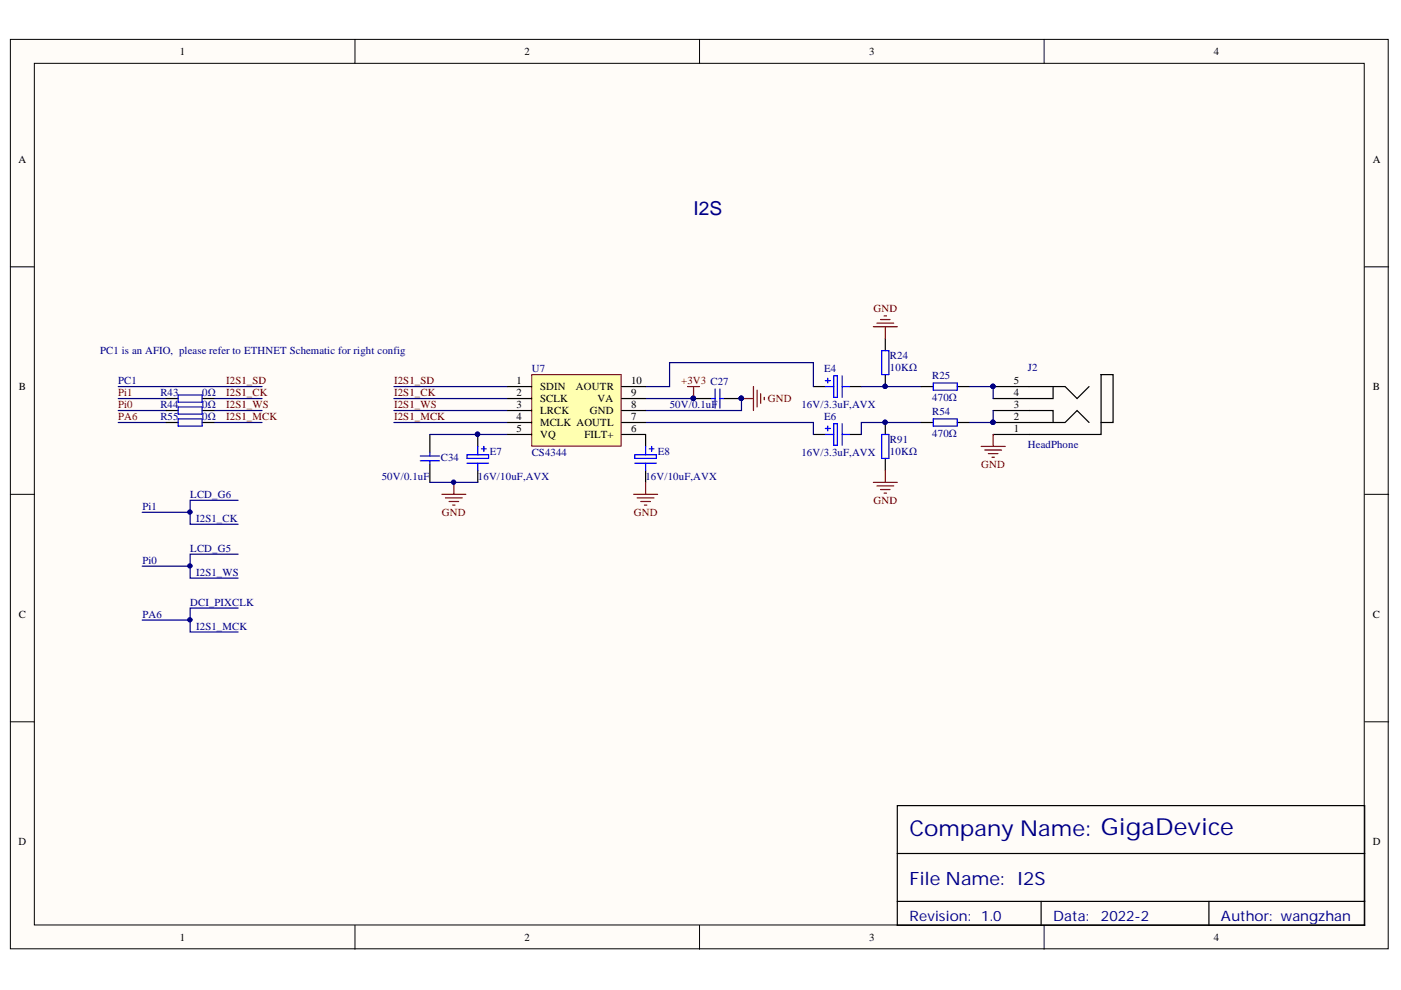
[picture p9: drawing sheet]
<svg xmlns="http://www.w3.org/2000/svg" width="297mm" height="210mm" viewBox="0 0 297 210" stroke-linecap="round" stroke-linejoin="round" font-family="sans-serif">
<defs><g id="words">
<text font-size="4.6" fill="#000080" x="192.8" y="177.2">Company Name: GigaDevice</text>
<text font-size="4.1" fill="#000080" x="147.1" y="45.5">I2S</text>
<text font-size="3.9" fill="#000080" x="192.8" y="187.6">File Name: I2S</text>
<g font-size="3" fill="#000080">
<text x="192.8" y="195.4">Revision:</text>
<text x="208" y="195.4">1.0</text>
<text x="223.3" y="195.4">Data:</text>
<text x="233.4" y="195.4">2022-2</text>
<text x="258.9" y="195.4">Author: wangzhan</text>
</g>
<g font-size="2.3">
<text x="38.1" y="11.7">1</text>
<text x="111.2" y="11.7">2</text>
<text x="184.3" y="11.7">3</text>
<text x="257.4" y="11.7">4</text>
<text x="3.9" y="34.5">A</text>
<text x="291.1" y="34.5">A</text>
<text x="4" y="82.7">B</text>
<text x="109.5" y="81.5">1</text>
<text x="109.5" y="84">2</text>
<text x="114.5" y="82.7">SDIN</text>
<text x="122.1" y="82.7">AOUTR</text>
<text x="133.8" y="81.5">10</text>
<text x="133.8" y="84">9</text>
<text x="215" y="81.5">5</text>
<text x="215" y="84">4</text>
<text x="291.1" y="82.7">B</text>
<text x="109.5" y="86.5">3</text>
<text x="109.5" y="89.1">4</text>
<text x="114.5" y="85.3">SCLK</text>
<text x="114.5" y="87.8">LRCK</text>
<text x="125.1" y="87.8">GND</text>
<text x="126.7" y="85.3">VA</text>
<text x="133.8" y="89.1">7</text>
<text x="133.8" y="86.5">8</text>
<text x="215" y="86.5">3</text>
<text x="215" y="89.1">2</text>
<text x="109.5" y="91.6">5</text>
<text x="114.5" y="90.3">MCLK AOUTL</text>
<text x="114.5" y="92.9">VQ</text>
<text x="123.9" y="92.9">FILT+</text>
<text x="133.8" y="91.6">6</text>
<text x="215" y="91.6">1</text>
<text x="4" y="131">C</text>
<text x="291.1" y="131">C</text>
<text x="3.9" y="179.2">D</text>
<text x="291.1" y="179.2">D</text>
<text x="38.1" y="199.5">1</text>
<text x="111.2" y="199.5">2</text>
<text x="184.3" y="199.5">3</text>
<text x="257.4" y="199.5">4</text>
</g>
<g font-size="2.3" fill="#800000">
<text x="185.2" y="66.2">GND</text>
<text x="25" y="84">Pi1</text>
<text x="48" y="81.5">I2S1_SD</text>
<text x="48" y="84">I2S1_CK</text>
<text x="83.6" y="84">I2S1_CK</text>
<text x="83.6" y="81.5">I2S1_SD</text>
<text x="144.4" y="81.5">+3V3 C27</text>
<text x="25" y="86.5">Pi0</text>
<text x="25" y="89.1">PA6</text>
<text x="48" y="86.5">I2S1_WS</text>
<text x="48" y="89.1">I2S1_MCK</text>
<text x="83.6" y="89.1">I2S1_MCK</text>
<text x="83.6" y="86.5">I2S1_WS</text>
<text x="162.8" y="85.3">GND</text>
<text x="208" y="99.2">GND</text>
<text x="185.2" y="106.9">GND</text>
<text x="93.7" y="109.4">GND</text>
<text x="134.4" y="109.4">GND</text>
</g>
<g font-size="2.3" fill="#000080">
<text x="21.2" y="75.1">PC1 is an AFIO, please refer to ETHNET Schematic for right config</text>
<text x="188.7" y="76.1">R24</text>
<text x="25" y="81.5">PC1</text>
<text x="34" y="84">R43</text>
<text x="42.9" y="84">0Ω</text>
<text x="112.7" y="78.9">U7</text>
<text x="174.7" y="78.9">E4</text>
<text x="188.7" y="78.7">10KΩ</text>
<text x="197.6" y="80.4">R25</text>
<text x="217.9" y="78.7">J2</text>
<text x="34" y="86.5">R44</text>
<text x="34" y="89.1">R55</text>
<text x="42.9" y="86.5">0Ω</text>
<text x="42.9" y="89.1">0Ω</text>
<text x="142" y="86.5">50V/0.1uF</text>
<text x="169.9" y="86.5">16V/3.3uF,AVX</text>
<text x="174.7" y="89.1">E6</text>
<text x="197.6" y="85">470Ω</text>
<text x="197.6" y="88">R54</text>
<text x="188.7" y="93.9">R91</text>
<text x="197.6" y="92.6">470Ω</text>
<text x="217.9" y="94.9">HeadPhone</text>
<text x="80.9" y="101.7">50V/0.1uF</text>
<text x="93.5" y="97.7">C34</text>
<text x="101.3" y="101.7">16V/10uF,AVX</text>
<text x="103.9" y="96.4">E7</text>
<text x="112.7" y="96.7">CS4344</text>
<text x="136.8" y="101.7">16V/10uF,AVX</text>
<text x="139.5" y="96.4">E8</text>
<text x="169.9" y="96.7">16V/3.3uF,AVX</text>
<text x="188.7" y="96.4">10KΩ</text>
<text x="40.3" y="105.6">LCD_G6</text>
<text x="30.2" y="108.2">Pi1</text>
<text x="41.6" y="110.7">I2S1_CK</text>
<text x="30.2" y="119.6">Pi0</text>
<text x="40.3" y="117">LCD_G5</text>
<text x="41.6" y="122.1">I2S1_WS</text>
<text x="30.2" y="131">PA6</text>
<text x="40.3" y="128.4">DCI_PIXCLK</text>
<text x="41.6" y="133.5">I2S1_MCK</text>
</g>
</g></defs>
<g fill="#fffcf8" stroke="#000" stroke-width=".21">
<path d="M2.2 8.4h292.1v192.8h-292.1z"/>
<path d="M7.3 13.4h281.9v182.7h-281.9z"/>
</g>
<path d="M75.3 8.4v5M148.3 8.4v5M221.4 8.4v5M2.2 56.6h5.1M289.3 56.6h5.1M2.2 104.8h5.1M289.3 104.8h5.1M2.2 153h5.1M289.3 153h5.1M75.3 196.2v5.1M148.3 196.2v5.1M221.4 196.2v5.1" fill="none" stroke="#000" stroke-width=".21"/>
<g fill="none" stroke="#000" stroke-width=".25">
<path d="M187.7 71.8v2.5M187.7 79.4v2.6M233.4 79.4h2.6v10.2h-2.6zM35.2 84.5h2.6M35.2 87h2.6M35.2 89.6h2.6M42.9 84.5h2.5M42.9 87h2.5M42.9 89.6h2.5M91.1 92.1v3.8M91.1 98.5v3.8M101.3 92.1v2.6"/>
<path d="M101.3 99.7v2.6M136.9 92.1v2.6M136.9 99.7v2.6M147 84.5h3.9M153.4 84.5h3.8M172.5 82h2.5M172.5 92.1h2.5M180.1 82h2.5M180.1 92.1h2.5M187.7 89.6v2.5M187.7 97.2v2.5M195.3 89.6h2.6"/>
<path d="M195.3 82h2.6M202.9 89.6h2.6M202.9 82h2.6M210.6 82h15.2l2.6 2.5 2.5-2.5M210.6 89.6h15.2l2.6-2.6 2.5 2.6M210.6 87h12.7v2.6M223.3 82v2.5h-12.7M233.4 89.6v2.5h-22.8M190.2 170.8h99.1v25.4h-99.1zM190.2 181h99.1M190.2 191.1h99.1M220.7 191.1v5.1"/>
<path d="M256.3 191.1v5.1"/>
</g>
<g fill="none" stroke="#000080" stroke-width=".25">
<path d="M25.1 82h30.5M25.1 84.5h10.1M25.1 87h10.1M25.1 89.6h10.1M45.4 84.5h10.2M45.4 87h10.2M45.4 89.6h10.2M83.5 82h24.2M83.5 84.5h24.2M83.5 87h24.2M83.5 89.6h24.2M91.1 92.1h16.6"/>
<path d="M136.9 82h5.1v-5.1h30.5v5.1M136.9 89.6h35.6v2.5M136.9 84.5h10.1M157.2 84.5v2.5h-20.3M182.6 82h12.7M195.3 89.6h-12.7v2.5M205.5 82h5.1v2.5M210.6 87v2.6h-5.1M30.2 108.6h10.1M50.5 106.1h-10.2v5.1h10.2M50.5 117.5h-10.2v5.1h10.2M91.1 102.3h10.2"/>
<path d="M30.2 120h10.1M30.2 131.5h10.1M50.5 128.9h-10.2v5.1h10.2"/>
</g>
<g fill="#000080" stroke="#000080" stroke-width=".21">
<circle cx="40.3" cy="108.6" r=".46"/>
<circle cx="40.3" cy="120" r=".46"/>
<circle cx="40.3" cy="131.4" r=".46"/>
<circle cx="147" cy="84.5" r=".46"/>
<circle cx="157.2" cy="84.5" r=".46"/>
<circle cx="101.2" cy="92.1" r=".46"/>
<circle cx="96.2" cy="102.2" r=".46"/>
<circle cx="210.5" cy="81.9" r=".46"/>
<circle cx="210.5" cy="89.5" r=".46"/>
<circle cx="187.7" cy="89.5" r=".46"/>
<circle cx="187.7" cy="81.9" r=".46"/>
</g>
<g fill="none" stroke="#00f" stroke-width=".25">
<path d="M176.8 79.7h.7v4.5h-.7zM178.6 79.7v4.5M186.9 74.3h1.6v5.1h-1.6zM37.8 83.7h5.1v1.6h-5.1zM37.8 86.3h5.1v1.5h-5.1zM37.8 88.8h5.1v1.5h-5.1zM89.1 97.7h4.1M89.1 96.7h4.1M91.1 95.9v.8M91.1 97.7v.8M99 96.4h4.6v.8h-4.6zM99 98.2h4.6"/>
<path d="M101.3 94.7v1.7M101.3 98.2v1.5M102.1 95.2h1M102.6 94.7v1M134.6 98.2h4.6M134.6 96.4h4.6v.8h-4.6zM136.9 94.7v1.7M136.9 98.2v1.5M137.6 95.2h1.1M138.1 94.7v1M150.9 84.5h.7M151.6 82.5v4"/>
<path d="M152.6 84.5h.8M152.6 82.5v4M175 80.7h1M175 82h1.8M175 90.8h1M175 92.1h1.8M175.5 80.2v1M175.5 90.3v1.1M176.8 89.8h.7v4.6h-.7zM178.6 82h1.5M178.6 89.8v4.6M178.6 92.1h1.5"/>
<path d="M186.9 92.1h1.6v5.1h-1.6zM197.9 88.8h5v1.5h-5zM197.9 81.2h5v1.5h-5z"/>
</g>
<g fill="none" stroke="#800000" stroke-width=".25">
<path d="M185.2 69.3h5M185.9 68.5h3.6M186.7 67.7h2M187.4 67h.6M187.7 69.3v2.5M157.2 84.5h2.5M159.7 82v5M160.5 82.7v3.6M161.3 83.5v2M162 84.2v.6M187.7 99.7v2.6M208 94.7h5.1"/>
<path d="M208.8 95.4h3.6M209.6 96.2h2M210.3 96.9h.5M210.6 92.1v2.6M93.7 104.8h5.1M94.4 105.6h3.6M95.2 106.3h2M96 107.1h.5M96.2 102.3v2.5M134.3 104.8h5.1M135.1 105.6h3.6M135.9 106.3h2"/>
<path d="M136.6 107.1h.5M136.9 102.3v2.5M185.2 102.3h5M185.9 103h3.6M186.7 103.8h2M187.4 104.6h.6"/>
</g>
<path d="M112.7 79.4h19v15.2h-19z" fill="#ffffb0" stroke="#800000" stroke-width=".21"/>
<path d="M107.7 82h5M107.7 84.5h5M107.7 87h5M107.7 89.6h5M107.7 92.1h5M131.8 82h5.1M131.8 84.5h5.1M131.8 87h5.1M131.8 89.6h5.1M131.8 92.1h5.1" fill="none" stroke="#000" stroke-width=".25"/>
<path d="M145.8 82h2.5M147 82v2.5" fill="none" stroke="#800000" stroke-width=".25"/>
<circle cx="147" cy="84.5" r=".46" fill="#000080" stroke="#000080" stroke-width=".21"/>
<use href="#words"/>
</svg>
